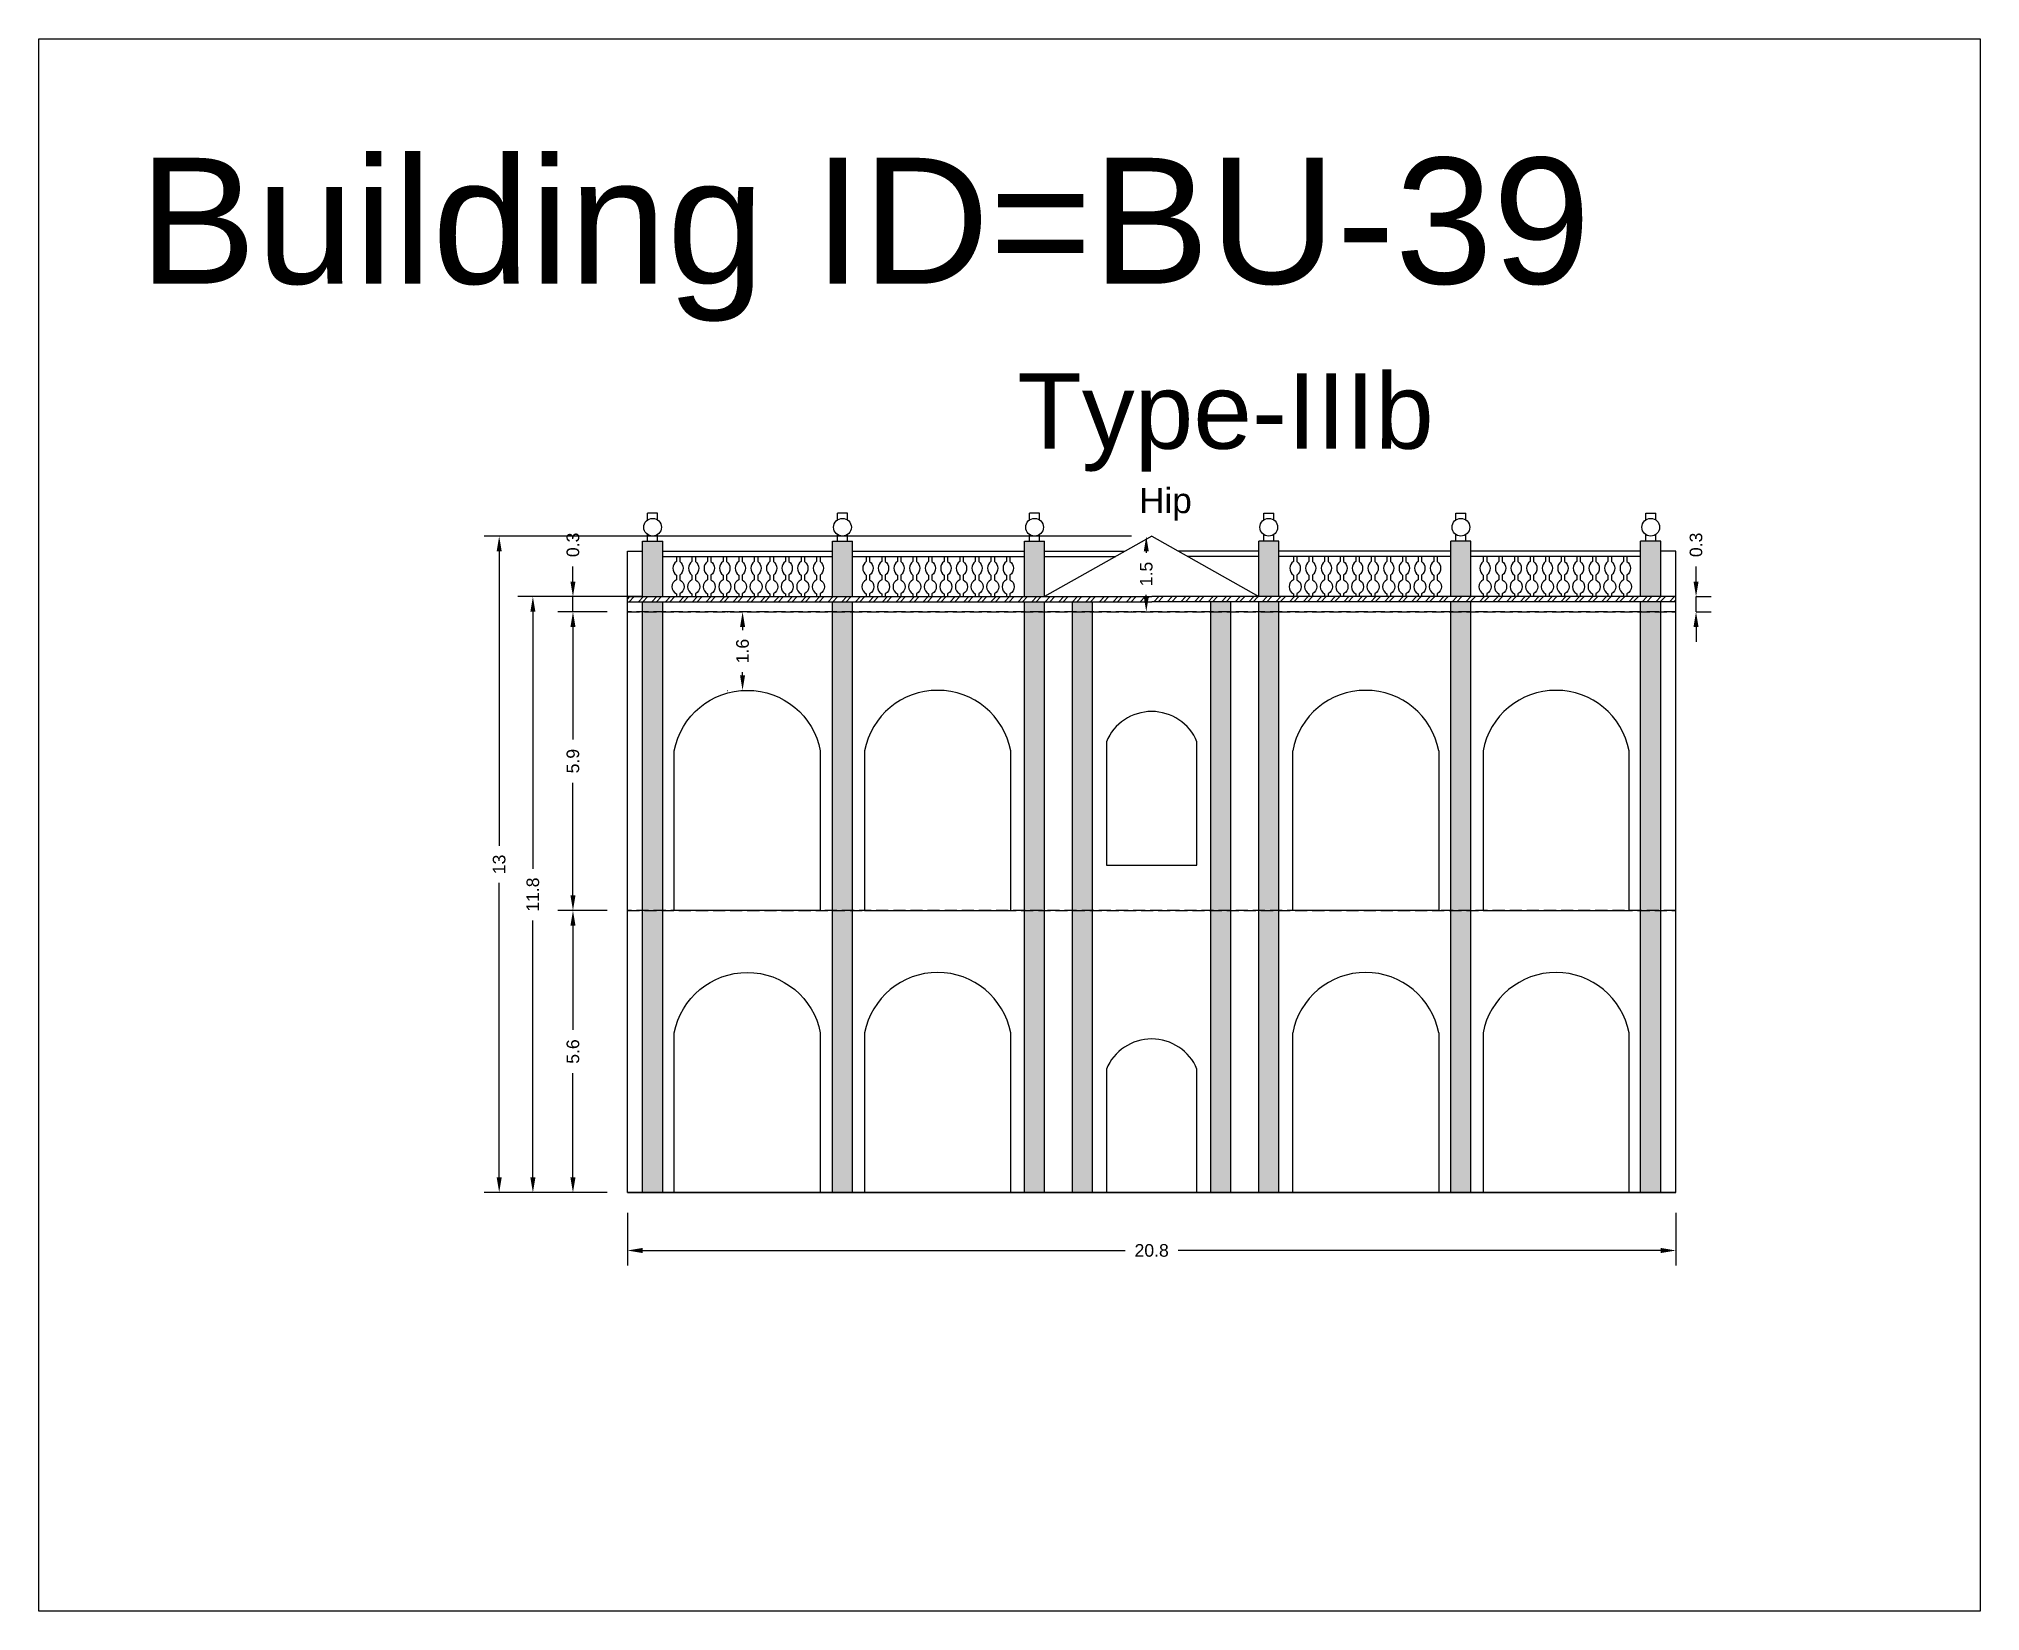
# Model space of a CAD drawing. Header units: metres. Extents: x 3416649 to 3417093, y -6712874 to -6712690.
# Drawn here: x 3416978.87 to 3417017.42, y -6712835.08 to -6712803.87 of the extents above; entities that cross this region are included whole.
import ezdxf

# ---------------------------------------------------------------- set-up
doc = ezdxf.new("R2010")
doc.units = ezdxf.units.M
doc.linetypes.add('ACAD_ISO02W100', pattern=[15, 12, -3])
doc.layers.add('Dotted', color=7, linetype='ACAD_ISO02W100', plot=False)
doc.styles.get("Standard").update_dxf_attribs({"font": 'arial.ttf'})
doc.dimstyles.new('ISO-25', dxfattribs={"dimtxt": 0.25, "dimasz": 0.3, "dimexe": 0.3, "dimexo": 0.4, "dimgap": 0.2, "dimtad": 0, "dimdec": 1, "dimdsep": 46, "dimtxsty": 'Standard', "dimcen": 2.5, "dimadec": 0, "dimazin": 0, "dimtfac": 1, "dimtdec": 1, "dimtmove": 0, "dimatfit": 3, "dimfxl": 1, "dimarcsym": 0})

msp = doc.modelspace()

# ---------------------------------------------------------------- texts
at = {"attachment_point": 1}
for s, width, heights, insert, char_height in [('Building ID=BU-39', 67.86454, [0.517], (3416980.859, -6712806.228), 2.5), ('Type-IIIb', 9.99112, [0.517], (3416998.303, -6712810.504), 1.5), ('Hip', 1.17554, [0], (3417000.718, -6712812.782), 0.5)]:
    msp.add_mtext_dynamic_manual_height_columns(s, width=width, gutter_width=12.5, heights=heights, dxfattribs=dict(at, insert=insert, char_height=char_height))

# ---------------------------------------------------------------- blocks, each defined once
blk = doc.blocks.new('*D333')
at = {"color": 0, "lineweight": -2, "transparency": 16777216}
for p, q in [((3416990.159, -6712821.17), (3416989.177, -6712821.17)), ((3416989.477, -6712821.47), (3416989.477, -6712823.542)), ((3416989.477, -6712826.47), (3416989.477, -6712824.397)), ((3416990.159, -6712826.77), (3416989.177, -6712826.77))]:
    blk.add_line(p, q, dxfattribs=at)
at = {"color": 0, "transparency": 16777216}
for points in [[(3416989.427, -6712821.47), (3416989.527, -6712821.47), (3416989.477, -6712821.17)], [(3416989.427, -6712826.47), (3416989.527, -6712826.47), (3416989.477, -6712826.77)]]:
    blk.add_solid(points, dxfattribs=at)
at = {"layer": 'Defpoints', "color": 0, "transparency": 16777216}
for p in [(3416989.477, -6712821.17), (3416990.559, -6712821.17), (3416990.559, -6712826.77)]:
    blk.add_point(p, dxfattribs=at)
at = {"color": 0, "transparency": 16777216, "insert": (3416989.477, -6712823.97), "char_height": 0.25, "attachment_point": 5, "rotation": 90}
blk.add_mtext('5.6', dxfattribs=at)
blk = doc.blocks.new('*D334')
at = {"color": 0, "lineweight": -2, "transparency": 16777216}
for p, q in [((3416990.159, -6712815.24), (3416989.177, -6712815.24)), ((3416989.477, -6712815.54), (3416989.477, -6712817.777)), ((3416989.477, -6712820.87), (3416989.477, -6712818.633)), ((3416990.159, -6712821.17), (3416989.177, -6712821.17))]:
    blk.add_line(p, q, dxfattribs=at)
at = {"color": 0, "transparency": 16777216}
for points in [[(3416989.427, -6712815.54), (3416989.527, -6712815.54), (3416989.477, -6712815.24)], [(3416989.427, -6712820.87), (3416989.527, -6712820.87), (3416989.477, -6712821.17)]]:
    blk.add_solid(points, dxfattribs=at)
at = {"layer": 'Defpoints', "color": 0, "transparency": 16777216}
for p in [(3416989.477, -6712815.24), (3416990.559, -6712815.24), (3416990.559, -6712821.17)]:
    blk.add_point(p, dxfattribs=at)
at = {"color": 0, "transparency": 16777216, "insert": (3416989.477, -6712818.205), "char_height": 0.25, "attachment_point": 5, "rotation": 90}
blk.add_mtext('5.9', dxfattribs=at)
blk = doc.blocks.new('*D335')
at = {"color": 0, "lineweight": -2, "transparency": 16777216}
for p, q in [((3416990.559, -6712827.17), (3416990.559, -6712828.219)), ((3417011.379, -6712827.17), (3417011.379, -6712828.219)), ((3416990.859, -6712827.919), (3417000.442, -6712827.919)), ((3417011.079, -6712827.919), (3417001.496, -6712827.919))]:
    blk.add_line(p, q, dxfattribs=at)
at = {"color": 0, "transparency": 16777216}
for points in [[(3416990.859, -6712827.869), (3416990.859, -6712827.969), (3416990.559, -6712827.919)], [(3417011.079, -6712827.869), (3417011.079, -6712827.969), (3417011.379, -6712827.919)]]:
    blk.add_solid(points, dxfattribs=at)
at = {"layer": 'Defpoints', "color": 0, "transparency": 16777216}
for p in [(3416990.559, -6712826.77), (3417011.379, -6712826.77), (3417011.379, -6712827.919)]:
    blk.add_point(p, dxfattribs=at)
at = {"color": 0, "transparency": 16777216, "insert": (3417000.969, -6712827.919), "char_height": 0.25, "attachment_point": 5}
blk.add_mtext('20.8', dxfattribs=at)
blk = doc.blocks.new('*D336')
at = {"color": 0, "lineweight": -2, "transparency": 16777216}
for p, q in [((3416989.477, -6712814.64), (3416989.477, -6712814.34)), ((3416990.859, -6712814.94), (3416989.177, -6712814.94)), ((3416989.477, -6712815.24), (3416989.477, -6712814.94)), ((3416990.159, -6712815.24), (3416989.177, -6712815.24)), ((3416989.477, -6712815.54), (3416989.477, -6712815.84))]:
    blk.add_line(p, q, dxfattribs=at)
at = {"color": 0, "transparency": 16777216}
for points in [[(3416989.427, -6712814.64), (3416989.527, -6712814.64), (3416989.477, -6712814.94)], [(3416989.427, -6712815.54), (3416989.527, -6712815.54), (3416989.477, -6712815.24)]]:
    blk.add_solid(points, dxfattribs=at)
at = {"layer": 'Defpoints', "color": 0, "transparency": 16777216}
for p in [(3416989.477, -6712814.94), (3416991.259, -6712814.94), (3416990.559, -6712815.24)]:
    blk.add_point(p, dxfattribs=at)
at = {"color": 0, "transparency": 16777216, "insert": (3416989.477, -6712813.912), "char_height": 0.25, "attachment_point": 5, "rotation": 90}
blk.add_mtext('0.3', dxfattribs=at)
blk = doc.blocks.new('*D337')
at = {"color": 0, "lineweight": -2, "transparency": 16777216}
for p, q in [((3417000.569, -6712813.74), (3416987.712, -6712813.74)), ((3416988.012, -6712814.04), (3416988.012, -6712819.888)), ((3416988.012, -6712826.47), (3416988.012, -6712820.622)), ((3416990.159, -6712826.77), (3416987.712, -6712826.77))]:
    blk.add_line(p, q, dxfattribs=at)
at = {"color": 0, "transparency": 16777216}
for points in [[(3416987.962, -6712814.04), (3416988.062, -6712814.04), (3416988.012, -6712813.74)], [(3416987.962, -6712826.47), (3416988.062, -6712826.47), (3416988.012, -6712826.77)]]:
    blk.add_solid(points, dxfattribs=at)
at = {"layer": 'Defpoints', "color": 0, "transparency": 16777216}
for p in [(3416988.012, -6712813.74), (3417000.969, -6712813.74), (3416990.559, -6712826.77)]:
    blk.add_point(p, dxfattribs=at)
at = {"color": 0, "transparency": 16777216, "insert": (3416988.012, -6712820.255), "char_height": 0.25, "attachment_point": 5, "rotation": 90}
blk.add_mtext('13', dxfattribs=at)
blk = doc.blocks.new('*D338')
at = {"color": 0, "lineweight": -2, "transparency": 16777216}
for p, q in [((3416992.539, -6712815.24), (3416992.545, -6712815.24)), ((3416992.845, -6712815.54), (3416992.845, -6712815.604)), ((3416992.845, -6712816.5), (3416992.845, -6712816.436)), ((3416992.539, -6712816.8), (3416992.545, -6712816.8))]:
    blk.add_line(p, q, dxfattribs=at)
at = {"color": 0, "transparency": 16777216}
for points in [[(3416992.795, -6712815.54), (3416992.895, -6712815.54), (3416992.845, -6712815.24)], [(3416992.795, -6712816.5), (3416992.895, -6712816.5), (3416992.845, -6712816.8)]]:
    blk.add_solid(points, dxfattribs=at)
at = {"layer": 'Defpoints', "color": 0, "transparency": 16777216}
for p in [(3416992.845, -6712815.24), (3416992.939, -6712815.24), (3416992.939, -6712816.8)]:
    blk.add_point(p, dxfattribs=at)
at = {"color": 0, "transparency": 16777216, "insert": (3416992.845, -6712816.02), "char_height": 0.25, "attachment_point": 5, "rotation": 90}
blk.add_mtext('1.6', dxfattribs=at)
blk = doc.blocks.new('*D339')
at = {"color": 0, "lineweight": -2, "transparency": 16777216}
for p, q in [((3417011.779, -6712814.64), (3417011.779, -6712814.34)), ((3417011.779, -6712814.94), (3417012.079, -6712814.94)), ((3417011.779, -6712815.24), (3417011.779, -6712814.94)), ((3417011.779, -6712815.24), (3417012.079, -6712815.24)), ((3417011.779, -6712815.54), (3417011.779, -6712815.84))]:
    blk.add_line(p, q, dxfattribs=at)
at = {"color": 0, "transparency": 16777216}
for points in [[(3417011.729, -6712814.64), (3417011.829, -6712814.64), (3417011.779, -6712814.94)], [(3417011.729, -6712815.54), (3417011.829, -6712815.54), (3417011.779, -6712815.24)]]:
    blk.add_solid(points, dxfattribs=at)
at = {"layer": 'Defpoints', "color": 0, "transparency": 16777216}
for p in [(3417011.379, -6712814.94), (3417011.779, -6712814.94), (3417011.379, -6712815.24)]:
    blk.add_point(p, dxfattribs=at)
at = {"color": 0, "transparency": 16777216, "insert": (3417011.779, -6712813.912), "char_height": 0.25, "attachment_point": 5, "rotation": 90}
blk.add_mtext('0.3', dxfattribs=at)
blk = doc.blocks.new('*D340')
at = {"color": 0, "lineweight": -2, "transparency": 16777216}
for p, q in [((3416990.459, -6712814.94), (3416988.381, -6712814.94)), ((3416988.681, -6712815.24), (3416988.681, -6712820.342)), ((3416988.681, -6712826.47), (3416988.681, -6712821.368)), ((3416990.159, -6712826.77), (3416988.381, -6712826.77))]:
    blk.add_line(p, q, dxfattribs=at)
at = {"color": 0, "transparency": 16777216}
for points in [[(3416988.631, -6712815.24), (3416988.731, -6712815.24), (3416988.681, -6712814.94)], [(3416988.631, -6712826.47), (3416988.731, -6712826.47), (3416988.681, -6712826.77)]]:
    blk.add_solid(points, dxfattribs=at)
at = {"layer": 'Defpoints', "color": 0, "transparency": 16777216}
for p in [(3416988.681, -6712814.94), (3416990.859, -6712814.94), (3416990.559, -6712826.77)]:
    blk.add_point(p, dxfattribs=at)
at = {"color": 0, "transparency": 16777216, "insert": (3416988.681, -6712820.855), "char_height": 0.25, "attachment_point": 5, "rotation": 90}
blk.add_mtext('11.8', dxfattribs=at)
blk = doc.blocks.new('*D341')
at = {"color": 0, "lineweight": -2, "transparency": 16777216}
for p, q in [((3417000.569, -6712813.74), (3417000.562, -6712813.74)), ((3417000.862, -6712814.04), (3417000.862, -6712814.073)), ((3417000.862, -6712814.94), (3417000.862, -6712814.907)), ((3417000.569, -6712815.24), (3417000.562, -6712815.24))]:
    blk.add_line(p, q, dxfattribs=at)
at = {"color": 0, "transparency": 16777216}
for points in [[(3417000.812, -6712814.04), (3417000.912, -6712814.04), (3417000.862, -6712813.74)], [(3417000.812, -6712814.94), (3417000.912, -6712814.94), (3417000.862, -6712815.24)]]:
    blk.add_solid(points, dxfattribs=at)
at = {"layer": 'Defpoints', "color": 0, "transparency": 16777216}
for p in [(3417000.862, -6712813.74), (3417000.969, -6712813.74), (3417000.969, -6712815.24)]:
    blk.add_point(p, dxfattribs=at)
at = {"color": 0, "transparency": 16777216, "insert": (3417000.862, -6712814.49), "char_height": 0.25, "attachment_point": 5, "rotation": 90}
blk.add_mtext('1.5', dxfattribs=at)

# ---------------------------------------------------------------- dimensions: what is measured, and where the dimension line sits
for base, p1, p2, picture, middle in [((3416988.012, -6712813.74), (3416990.559, -6712826.77), (3417000.969, -6712813.74), '*D337', (3416988.012, -6712820.255)), ((3416989.477, -6712814.94), (3416990.559, -6712815.24), (3416991.259, -6712814.94), '*D336', (3416989.477, -6712813.912)), ((3417011.779, -6712814.94), (3417011.379, -6712815.24), (3417011.379, -6712814.94), '*D339', (3417011.779, -6712813.912)), ((3416988.681, -6712814.94), (3416990.559, -6712826.77), (3416990.859, -6712814.94), '*D340', (3416988.681, -6712820.855)), ((3416989.477, -6712815.24), (3416990.559, -6712821.17), (3416990.559, -6712815.24), '*D334', (3416989.477, -6712818.205)), ((3416989.477, -6712821.17), (3416990.559, -6712826.77), (3416990.559, -6712821.17), '*D333', (3416989.477, -6712823.97))]:
    dim = msp.add_linear_dim(base=base, p1=p1, p2=p2, angle=90, dimstyle='ISO-25')
    dim.commit()
    dim.dimension.update_dxf_attribs({"geometry": picture, "text_midpoint": middle})
for base, p1, p2, picture, middle in [((3417000.862, -6712813.74), (3417000.969, -6712815.24), (3417000.969, -6712813.74), '*D341', (3417000.862, -6712814.49)), ((3416992.845, -6712815.24), (3416992.939, -6712816.8), (3416992.939, -6712815.24), '*D338', (3416992.845, -6712816.02))]:
    dim = msp.add_linear_dim(base=base, p1=p1, p2=p2, angle=90, dimstyle='ISO-25')
    dim.commit()
    dim.dimension.update_dxf_attribs({"geometry": picture, "text_midpoint": middle, "dimtype": 160})
dim = msp.add_linear_dim(base=(3417011.379, -6712827.919), p1=(3416990.559, -6712826.77), p2=(3417011.379, -6712826.77), dimstyle='ISO-25')
dim.commit()
dim.dimension.update_dxf_attribs({"geometry": '*D335', "text_midpoint": (3417000.969, -6712827.919)})

# ---------------------------------------------------------------- hatches: boundary and pattern name
h = msp.add_hatch(color=256)
h.dxf.hatch_style = 1
h.paths.add_polyline_path([(3416991.259, -6712813.84), (3416990.859, -6712813.84), (3416990.859, -6712814.94), (3416991.259, -6712814.94)])
h.paths.add_polyline_path([(3416991.259, -6712815.24), (3416990.859, -6712815.24), (3416990.859, -6712821.17), (3416991.259, -6712821.17)])
h.paths.add_polyline_path([(3416991.259, -6712815.04), (3416990.859, -6712815.04), (3416990.859, -6712815.24), (3416991.259, -6712815.24)])
h.paths.add_polyline_path([(3416991.259, -6712821.17), (3416990.859, -6712821.17), (3416990.859, -6712826.77), (3416991.259, -6712826.77)])
h = msp.add_hatch(color=256)
h.dxf.hatch_style = 1
h.paths.add_polyline_path([(3416995.029, -6712813.84), (3416994.629, -6712813.84), (3416994.629, -6712814.94), (3416995.029, -6712814.94)])
h.paths.add_polyline_path([(3416995.029, -6712815.24), (3416994.629, -6712815.24), (3416994.629, -6712821.17), (3416995.029, -6712821.17)])
h.paths.add_polyline_path([(3416995.029, -6712815.04), (3416994.629, -6712815.04), (3416994.629, -6712815.24), (3416995.029, -6712815.24)])
h.paths.add_polyline_path([(3416995.029, -6712821.17), (3416994.629, -6712821.17), (3416994.629, -6712826.77), (3416995.029, -6712826.77)])
h = msp.add_hatch(color=256)
h.dxf.hatch_style = 1
h.paths.add_polyline_path([(3416998.844, -6712813.84), (3416998.444, -6712813.84), (3416998.444, -6712814.94), (3416998.844, -6712814.94)])
h.paths.add_polyline_path([(3416998.844, -6712815.24), (3416998.444, -6712815.24), (3416998.444, -6712821.17), (3416998.844, -6712821.17)])
h.paths.add_polyline_path([(3416998.844, -6712815.04), (3416998.444, -6712815.04), (3416998.444, -6712815.24), (3416998.844, -6712815.24)])
h.paths.add_polyline_path([(3416998.844, -6712821.17), (3416998.444, -6712821.17), (3416998.444, -6712826.77), (3416998.844, -6712826.77)])
h = msp.add_hatch(color=256)
h.dxf.hatch_style = 1
h.paths.add_polyline_path([(3417003.094, -6712813.84), (3417003.494, -6712813.84), (3417003.494, -6712814.94), (3417003.094, -6712814.94)])
h.paths.add_polyline_path([(3417003.094, -6712815.24), (3417003.494, -6712815.24), (3417003.494, -6712821.17), (3417003.094, -6712821.17)])
h.paths.add_polyline_path([(3417003.094, -6712815.04), (3417003.494, -6712815.04), (3417003.494, -6712815.24), (3417003.094, -6712815.24)])
h.paths.add_polyline_path([(3417003.094, -6712821.17), (3417003.494, -6712821.17), (3417003.494, -6712826.77), (3417003.094, -6712826.77)])
h = msp.add_hatch(color=256)
h.dxf.hatch_style = 1
h.paths.add_polyline_path([(3417006.909, -6712813.84), (3417007.309, -6712813.84), (3417007.309, -6712814.94), (3417006.909, -6712814.94)])
h.paths.add_polyline_path([(3417006.909, -6712815.24), (3417007.309, -6712815.24), (3417007.309, -6712821.17), (3417006.909, -6712821.17)])
h.paths.add_polyline_path([(3417006.909, -6712815.04), (3417007.309, -6712815.04), (3417007.309, -6712815.24), (3417006.909, -6712815.24)])
h.paths.add_polyline_path([(3417006.909, -6712821.17), (3417007.309, -6712821.17), (3417007.309, -6712826.77), (3417006.909, -6712826.77)])
h = msp.add_hatch(color=256)
h.dxf.hatch_style = 1
h.paths.add_polyline_path([(3417010.679, -6712813.84), (3417011.079, -6712813.84), (3417011.079, -6712814.94), (3417010.679, -6712814.94)])
h.paths.add_polyline_path([(3417010.679, -6712815.24), (3417011.079, -6712815.24), (3417011.079, -6712821.17), (3417010.679, -6712821.17)])
h.paths.add_polyline_path([(3417010.679, -6712815.04), (3417011.079, -6712815.04), (3417011.079, -6712815.24), (3417010.679, -6712815.24)])
h.paths.add_polyline_path([(3417010.679, -6712821.17), (3417011.079, -6712821.17), (3417011.079, -6712826.77), (3417010.679, -6712826.77)])
h = msp.add_hatch()
h.set_pattern_fill('ANSI32', color=256, scale=0.02)
h.set_pattern_definition([(45, (-25.85998, 2.5682), (-0.134703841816, 0.134703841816), []), (45, (-25.77018, 2.5682), (-0.134703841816, 0.134703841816), [])])
h.paths.add_polyline_path([(3417011.379, -6712815.04), (3417011.379, -6712814.94), (3417000.969, -6712814.94), (3416990.559, -6712814.94), (3416990.559, -6712815.04), (3417000.969, -6712815.04)])
h = msp.add_hatch(color=256)
h.dxf.hatch_style = 1
h.paths.add_polyline_path([(3416999.794, -6712815.24), (3416999.394, -6712815.24), (3416999.394, -6712821.17), (3416999.794, -6712821.17)])
h.paths.add_polyline_path([(3416999.794, -6712821.17), (3416999.394, -6712821.17), (3416999.394, -6712826.77), (3416999.794, -6712826.77)])
h.paths.add_polyline_path([(3416999.794, -6712815.04), (3416999.394, -6712815.04), (3416999.394, -6712815.24), (3416999.794, -6712815.24)])
h = msp.add_hatch(color=256)
h.dxf.hatch_style = 1
h.paths.add_polyline_path([(3417002.144, -6712815.24), (3417002.544, -6712815.24), (3417002.544, -6712821.17), (3417002.144, -6712821.17)])
h.paths.add_polyline_path([(3417002.144, -6712821.17), (3417002.544, -6712821.17), (3417002.544, -6712826.77), (3417002.144, -6712826.77)])
h.paths.add_polyline_path([(3417002.144, -6712815.04), (3417002.544, -6712815.04), (3417002.544, -6712815.24), (3417002.144, -6712815.24)])

# ---------------------------------------------------------------- linework, layer by layer
for points in [[(3416978.87, -6712803.867), (3417017.421, -6712803.867), (3417017.421, -6712835.078), (3416978.87, -6712835.078)], [(3417011.379, -6712826.77), (3416990.559, -6712826.77)]]:
    msp.add_lwpolyline(points, close=True)
for points in [[(3416990.959, -6712813.417), (3416990.959, -6712813.284)], [(3416991.159, -6712813.284), (3416990.959, -6712813.284)], [(3416991.159, -6712813.417), (3416991.159, -6712813.284)], [(3416994.729, -6712813.417), (3416994.729, -6712813.284)], [(3416994.929, -6712813.284), (3416994.729, -6712813.284)], [(3416994.929, -6712813.417), (3416994.929, -6712813.284)], [(3416998.544, -6712813.417), (3416998.544, -6712813.284)], [(3416998.744, -6712813.284), (3416998.544, -6712813.284)], [(3416998.744, -6712813.417), (3416998.744, -6712813.284)], [(3417003.194, -6712813.417), (3417003.194, -6712813.284)], [(3417003.194, -6712813.284), (3417003.394, -6712813.284)], [(3417003.394, -6712813.417), (3417003.394, -6712813.284)], [(3417007.009, -6712813.417), (3417007.009, -6712813.284)], [(3417007.009, -6712813.284), (3417007.209, -6712813.284)], [(3417007.209, -6712813.417), (3417007.209, -6712813.284)], [(3417010.779, -6712813.417), (3417010.779, -6712813.284)], [(3417010.779, -6712813.284), (3417010.979, -6712813.284)], [(3417010.979, -6712813.417), (3417010.979, -6712813.284)], [(3416990.859, -6712814.94), (3416990.859, -6712813.84)], [(3416990.859, -6712813.84), (3416991.259, -6712813.84)], [(3416990.959, -6712813.84), (3416990.959, -6712813.706)], [(3416991.159, -6712813.84), (3416991.159, -6712813.706)], [(3416991.259, -6712814.94), (3416991.259, -6712813.84)], [(3416994.629, -6712814.94), (3416994.629, -6712813.84)], [(3416994.629, -6712813.84), (3416995.029, -6712813.84)], [(3416994.729, -6712813.84), (3416994.729, -6712813.706)], [(3416994.929, -6712813.84), (3416994.929, -6712813.706)], [(3416995.029, -6712814.94), (3416995.029, -6712813.84)], [(3416998.444, -6712814.94), (3416998.444, -6712813.84)], [(3416998.444, -6712813.84), (3416998.844, -6712813.84)], [(3416998.544, -6712813.84), (3416998.544, -6712813.706)], [(3416998.744, -6712813.84), (3416998.744, -6712813.706)], [(3417000.969, -6712813.74), (3416998.844, -6712814.94)], [(3416998.844, -6712814.94), (3416998.844, -6712813.84)], [(3417000.969, -6712813.74), (3417003.094, -6712814.94)], [(3417003.494, -6712813.84), (3417003.094, -6712813.84)], [(3417003.094, -6712814.94), (3417003.094, -6712813.84)], [(3417003.194, -6712813.84), (3417003.194, -6712813.706)], [(3417003.394, -6712813.84), (3417003.394, -6712813.706)], [(3417003.494, -6712814.94), (3417003.494, -6712813.84)], [(3417007.309, -6712813.84), (3417006.909, -6712813.84)], [(3417006.909, -6712814.94), (3417006.909, -6712813.84)], [(3417007.009, -6712813.84), (3417007.009, -6712813.706)], [(3417007.209, -6712813.84), (3417007.209, -6712813.706)], [(3417007.309, -6712814.94), (3417007.309, -6712813.84)], [(3417010.679, -6712814.94), (3417010.679, -6712813.84)], [(3417011.079, -6712813.84), (3417010.679, -6712813.84)], [(3417010.779, -6712813.84), (3417010.779, -6712813.706)], [(3417010.979, -6712813.84), (3417010.979, -6712813.706)], [(3417011.079, -6712814.94), (3417011.079, -6712813.84)], [(3416990.559, -6712826.77), (3416990.559, -6712814.04)], [(3416990.559, -6712814.04), (3416990.859, -6712814.04)], [(3416991.259, -6712814.04), (3416994.629, -6712814.04)], [(3416991.259, -6712814.14), (3416994.629, -6712814.14)], [(3416995.029, -6712814.04), (3416998.444, -6712814.04)], [(3416995.029, -6712814.14), (3416998.444, -6712814.14)], [(3416998.844, -6712814.04), (3417000.437, -6712814.04)], [(3416998.844, -6712814.14), (3417000.26, -6712814.14)], [(3417003.094, -6712814.04), (3417001.5, -6712814.04)], [(3417003.094, -6712814.14), (3417001.677, -6712814.14)], [(3417006.909, -6712814.04), (3417003.494, -6712814.04)], [(3417006.909, -6712814.14), (3417003.494, -6712814.14)], [(3417010.679, -6712814.04), (3417007.309, -6712814.04)], [(3417010.679, -6712814.14), (3417007.309, -6712814.14)], [(3417011.379, -6712814.04), (3417011.079, -6712814.04)], [(3417011.379, -6712826.77), (3417011.379, -6712814.04)], [(3417011.379, -6712826.77), (3417011.379, -6712814.04)], [(3416990.559, -6712814.94), (3417000.969, -6712814.94)], [(3416990.559, -6712815.04), (3417000.969, -6712815.04)], [(3416990.859, -6712826.77), (3416990.859, -6712815.04)], [(3416991.259, -6712826.77), (3416991.259, -6712815.04)], [(3416991.53, -6712814.883), (3416991.53, -6712814.94)], [(3416991.598, -6712814.883), (3416991.598, -6712814.94)], [(3416991.839, -6712814.883), (3416991.839, -6712814.94)], [(3416991.908, -6712814.883), (3416991.908, -6712814.94)], [(3416992.149, -6712814.883), (3416992.149, -6712814.94)], [(3416992.217, -6712814.883), (3416992.217, -6712814.94)], [(3416992.458, -6712814.883), (3416992.458, -6712814.94)], [(3416992.527, -6712814.883), (3416992.527, -6712814.94)], [(3416992.768, -6712814.883), (3416992.768, -6712814.94)], [(3416992.836, -6712814.883), (3416992.836, -6712814.94)], [(3416993.077, -6712814.883), (3416993.077, -6712814.94)], [(3416993.146, -6712814.883), (3416993.146, -6712814.94)], [(3416993.387, -6712814.883), (3416993.387, -6712814.94)], [(3416993.456, -6712814.883), (3416993.456, -6712814.94)], [(3416993.696, -6712814.883), (3416993.696, -6712814.94)], [(3416993.765, -6712814.883), (3416993.765, -6712814.94)], [(3416994.006, -6712814.883), (3416994.006, -6712814.94)], [(3416994.075, -6712814.883), (3416994.075, -6712814.94)], [(3416994.315, -6712814.883), (3416994.315, -6712814.94)], [(3416994.384, -6712814.883), (3416994.384, -6712814.94)], [(3416994.629, -6712826.77), (3416994.629, -6712815.04)], [(3416995.029, -6712826.77), (3416995.029, -6712815.04)], [(3416995.3, -6712814.883), (3416995.3, -6712814.94)], [(3416995.368, -6712814.883), (3416995.368, -6712814.94)], [(3416995.609, -6712814.883), (3416995.609, -6712814.94)], [(3416995.678, -6712814.883), (3416995.678, -6712814.94)], [(3416995.919, -6712814.883), (3416995.919, -6712814.94)], [(3416995.987, -6712814.883), (3416995.987, -6712814.94)], [(3416996.228, -6712814.883), (3416996.228, -6712814.94)], [(3416996.297, -6712814.883), (3416996.297, -6712814.94)], [(3416996.538, -6712814.883), (3416996.538, -6712814.94)], [(3416996.606, -6712814.883), (3416996.606, -6712814.94)], [(3416996.847, -6712814.883), (3416996.847, -6712814.94)], [(3416996.916, -6712814.883), (3416996.916, -6712814.94)], [(3416997.157, -6712814.883), (3416997.157, -6712814.94)], [(3416997.226, -6712814.883), (3416997.226, -6712814.94)], [(3416997.466, -6712814.883), (3416997.466, -6712814.94)], [(3416997.535, -6712814.883), (3416997.535, -6712814.94)], [(3416997.776, -6712814.883), (3416997.776, -6712814.94)], [(3416997.845, -6712814.883), (3416997.845, -6712814.94)], [(3416998.085, -6712814.883), (3416998.085, -6712814.94)], [(3416998.154, -6712814.883), (3416998.154, -6712814.94)], [(3416998.444, -6712826.77), (3416998.444, -6712815.04)], [(3416998.844, -6712826.77), (3416998.844, -6712815.04)], [(3416999.394, -6712826.77), (3416999.394, -6712815.04)], [(3416999.794, -6712826.77), (3416999.794, -6712815.04)], [(3417011.379, -6712814.94), (3417000.969, -6712814.94)], [(3417011.379, -6712815.04), (3417000.969, -6712815.04)], [(3417002.144, -6712826.77), (3417002.144, -6712815.04)], [(3417002.544, -6712826.77), (3417002.544, -6712815.04)], [(3417003.094, -6712826.77), (3417003.094, -6712815.04)], [(3417003.494, -6712826.77), (3417003.494, -6712815.04)], [(3417003.783, -6712814.883), (3417003.783, -6712814.94)], [(3417003.852, -6712814.883), (3417003.852, -6712814.94)], [(3417004.093, -6712814.883), (3417004.093, -6712814.94)], [(3417004.162, -6712814.883), (3417004.162, -6712814.94)], [(3417004.402, -6712814.883), (3417004.402, -6712814.94)], [(3417004.471, -6712814.883), (3417004.471, -6712814.94)], [(3417004.712, -6712814.883), (3417004.712, -6712814.94)], [(3417004.781, -6712814.883), (3417004.781, -6712814.94)], [(3417005.021, -6712814.883), (3417005.021, -6712814.94)], [(3417005.09, -6712814.883), (3417005.09, -6712814.94)], [(3417005.331, -6712814.883), (3417005.331, -6712814.94)], [(3417005.4, -6712814.883), (3417005.4, -6712814.94)], [(3417005.64, -6712814.883), (3417005.64, -6712814.94)], [(3417005.709, -6712814.883), (3417005.709, -6712814.94)], [(3417005.95, -6712814.883), (3417005.95, -6712814.94)], [(3417006.019, -6712814.883), (3417006.019, -6712814.94)], [(3417006.259, -6712814.883), (3417006.259, -6712814.94)], [(3417006.328, -6712814.883), (3417006.328, -6712814.94)], [(3417006.569, -6712814.883), (3417006.569, -6712814.94)], [(3417006.638, -6712814.883), (3417006.638, -6712814.94)], [(3417006.909, -6712826.77), (3417006.909, -6712815.04)], [(3417007.309, -6712826.77), (3417007.309, -6712815.04)], [(3417007.553, -6712814.883), (3417007.553, -6712814.94)], [(3417007.622, -6712814.883), (3417007.622, -6712814.94)], [(3417007.863, -6712814.883), (3417007.863, -6712814.94)], [(3417007.932, -6712814.883), (3417007.932, -6712814.94)], [(3417008.172, -6712814.883), (3417008.172, -6712814.94)], [(3417008.241, -6712814.883), (3417008.241, -6712814.94)], [(3417008.482, -6712814.883), (3417008.482, -6712814.94)], [(3417008.551, -6712814.883), (3417008.551, -6712814.94)], [(3417008.791, -6712814.883), (3417008.791, -6712814.94)], [(3417008.86, -6712814.883), (3417008.86, -6712814.94)], [(3417009.101, -6712814.883), (3417009.101, -6712814.94)], [(3417009.17, -6712814.883), (3417009.17, -6712814.94)], [(3417009.41, -6712814.883), (3417009.41, -6712814.94)], [(3417009.479, -6712814.883), (3417009.479, -6712814.94)], [(3417009.72, -6712814.883), (3417009.72, -6712814.94)], [(3417009.789, -6712814.883), (3417009.789, -6712814.94)], [(3417010.029, -6712814.883), (3417010.029, -6712814.94)], [(3417010.098, -6712814.883), (3417010.098, -6712814.94)], [(3417010.339, -6712814.883), (3417010.339, -6712814.94)], [(3417010.408, -6712814.883), (3417010.408, -6712814.94)], [(3417010.679, -6712826.77), (3417010.679, -6712815.04)], [(3417011.079, -6712826.77), (3417011.079, -6712815.04)], [(3416995.269, -6712818), (3416995.269, -6712821.17), (3416998.169, -6712821.17), (3416998.169, -6712818)], [(3417006.669, -6712818), (3417006.669, -6712821.17), (3417003.769, -6712821.17), (3417003.769, -6712818)], [(3416995.269, -6712823.6), (3416995.269, -6712826.77), (3416998.169, -6712826.77), (3416998.169, -6712823.6)], [(3417006.669, -6712823.6), (3417006.669, -6712826.77), (3417003.769, -6712826.77), (3417003.769, -6712823.6)]]:
    msp.add_lwpolyline(points)
for points in [[(3416991.53, -6712814.14), (3416991.53, -6712814.242, 0.504557), (3416991.53, -6712814.512), (3416991.53, -6712814.605, 0.621453), (3416991.53, -6712814.883)], [(3416991.598, -6712814.14), (3416991.598, -6712814.242, -0.504557), (3416991.598, -6712814.512), (3416991.598, -6712814.605, -0.621453), (3416991.598, -6712814.883)], [(3416991.839, -6712814.14), (3416991.839, -6712814.242, 0.504557), (3416991.839, -6712814.512), (3416991.839, -6712814.605, 0.621453), (3416991.839, -6712814.883)], [(3416991.908, -6712814.14), (3416991.908, -6712814.242, -0.504557), (3416991.908, -6712814.512), (3416991.908, -6712814.605, -0.621453), (3416991.908, -6712814.883)], [(3416992.149, -6712814.14), (3416992.149, -6712814.242, 0.504557), (3416992.149, -6712814.512), (3416992.149, -6712814.605, 0.621453), (3416992.149, -6712814.883)], [(3416992.217, -6712814.14), (3416992.217, -6712814.242, -0.504557), (3416992.217, -6712814.512), (3416992.217, -6712814.605, -0.621453), (3416992.217, -6712814.883)], [(3416992.458, -6712814.14), (3416992.458, -6712814.242, 0.504557), (3416992.458, -6712814.512), (3416992.458, -6712814.605, 0.621453), (3416992.458, -6712814.883)], [(3416992.527, -6712814.14), (3416992.527, -6712814.242, -0.504557), (3416992.527, -6712814.512), (3416992.527, -6712814.605, -0.621453), (3416992.527, -6712814.883)], [(3416992.768, -6712814.14), (3416992.768, -6712814.242, 0.504557), (3416992.768, -6712814.512), (3416992.768, -6712814.605, 0.621453), (3416992.768, -6712814.883)], [(3416992.836, -6712814.14), (3416992.836, -6712814.242, -0.504557), (3416992.836, -6712814.512), (3416992.836, -6712814.605, -0.621453), (3416992.836, -6712814.883)], [(3416993.077, -6712814.14), (3416993.077, -6712814.242, 0.504557), (3416993.077, -6712814.512), (3416993.077, -6712814.605, 0.621453), (3416993.077, -6712814.883)], [(3416993.146, -6712814.14), (3416993.146, -6712814.242, -0.504557), (3416993.146, -6712814.512), (3416993.146, -6712814.605, -0.621453), (3416993.146, -6712814.883)], [(3416993.387, -6712814.14), (3416993.387, -6712814.242, 0.504557), (3416993.387, -6712814.512), (3416993.387, -6712814.605, 0.621453), (3416993.387, -6712814.883)], [(3416993.456, -6712814.14), (3416993.456, -6712814.242, -0.504557), (3416993.456, -6712814.512), (3416993.456, -6712814.605, -0.621453), (3416993.456, -6712814.883)], [(3416993.696, -6712814.14), (3416993.696, -6712814.242, 0.504557), (3416993.696, -6712814.512), (3416993.696, -6712814.605, 0.621453), (3416993.696, -6712814.883)], [(3416993.765, -6712814.14), (3416993.765, -6712814.242, -0.504557), (3416993.765, -6712814.512), (3416993.765, -6712814.605, -0.621453), (3416993.765, -6712814.883)], [(3416994.006, -6712814.14), (3416994.006, -6712814.242, 0.504557), (3416994.006, -6712814.512), (3416994.006, -6712814.605, 0.621453), (3416994.006, -6712814.883)], [(3416994.075, -6712814.14), (3416994.075, -6712814.242, -0.504557), (3416994.075, -6712814.512), (3416994.075, -6712814.605, -0.621453), (3416994.075, -6712814.883)], [(3416994.315, -6712814.14), (3416994.315, -6712814.242, 0.504557), (3416994.315, -6712814.512), (3416994.315, -6712814.605, 0.621453), (3416994.315, -6712814.883)], [(3416994.384, -6712814.14), (3416994.384, -6712814.242, -0.504557), (3416994.384, -6712814.512), (3416994.384, -6712814.605, -0.621453), (3416994.384, -6712814.883)], [(3416995.3, -6712814.14), (3416995.3, -6712814.242, 0.504557), (3416995.3, -6712814.512), (3416995.3, -6712814.605, 0.621453), (3416995.3, -6712814.883)], [(3416995.368, -6712814.14), (3416995.368, -6712814.242, -0.504557), (3416995.368, -6712814.512), (3416995.368, -6712814.605, -0.621453), (3416995.368, -6712814.883)], [(3416995.609, -6712814.14), (3416995.609, -6712814.242, 0.504557), (3416995.609, -6712814.512), (3416995.609, -6712814.605, 0.621453), (3416995.609, -6712814.883)], [(3416995.678, -6712814.14), (3416995.678, -6712814.242, -0.504557), (3416995.678, -6712814.512), (3416995.678, -6712814.605, -0.621453), (3416995.678, -6712814.883)], [(3416995.919, -6712814.14), (3416995.919, -6712814.242, 0.504557), (3416995.919, -6712814.512), (3416995.919, -6712814.605, 0.621453), (3416995.919, -6712814.883)], [(3416995.987, -6712814.14), (3416995.987, -6712814.242, -0.504557), (3416995.987, -6712814.512), (3416995.987, -6712814.605, -0.621453), (3416995.987, -6712814.883)], [(3416996.228, -6712814.14), (3416996.228, -6712814.242, 0.504557), (3416996.228, -6712814.512), (3416996.228, -6712814.605, 0.621453), (3416996.228, -6712814.883)], [(3416996.297, -6712814.14), (3416996.297, -6712814.242, -0.504557), (3416996.297, -6712814.512), (3416996.297, -6712814.605, -0.621453), (3416996.297, -6712814.883)], [(3416996.538, -6712814.14), (3416996.538, -6712814.242, 0.504557), (3416996.538, -6712814.512), (3416996.538, -6712814.605, 0.621453), (3416996.538, -6712814.883)], [(3416996.606, -6712814.14), (3416996.606, -6712814.242, -0.504557), (3416996.606, -6712814.512), (3416996.606, -6712814.605, -0.621453), (3416996.606, -6712814.883)], [(3416996.847, -6712814.14), (3416996.847, -6712814.242, 0.504557), (3416996.847, -6712814.512), (3416996.847, -6712814.605, 0.621453), (3416996.847, -6712814.883)], [(3416996.916, -6712814.14), (3416996.916, -6712814.242, -0.504557), (3416996.916, -6712814.512), (3416996.916, -6712814.605, -0.621453), (3416996.916, -6712814.883)], [(3416997.157, -6712814.14), (3416997.157, -6712814.242, 0.504557), (3416997.157, -6712814.512), (3416997.157, -6712814.605, 0.621453), (3416997.157, -6712814.883)], [(3416997.226, -6712814.14), (3416997.226, -6712814.242, -0.504557), (3416997.226, -6712814.512), (3416997.226, -6712814.605, -0.621453), (3416997.226, -6712814.883)], [(3416997.466, -6712814.14), (3416997.466, -6712814.242, 0.504557), (3416997.466, -6712814.512), (3416997.466, -6712814.605, 0.621453), (3416997.466, -6712814.883)], [(3416997.535, -6712814.14), (3416997.535, -6712814.242, -0.504557), (3416997.535, -6712814.512), (3416997.535, -6712814.605, -0.621453), (3416997.535, -6712814.883)], [(3416997.776, -6712814.14), (3416997.776, -6712814.242, 0.504557), (3416997.776, -6712814.512), (3416997.776, -6712814.605, 0.621453), (3416997.776, -6712814.883)], [(3416997.845, -6712814.14), (3416997.845, -6712814.242, -0.504557), (3416997.845, -6712814.512), (3416997.845, -6712814.605, -0.621453), (3416997.845, -6712814.883)], [(3416998.085, -6712814.14), (3416998.085, -6712814.242, 0.504557), (3416998.085, -6712814.512), (3416998.085, -6712814.605, 0.621453), (3416998.085, -6712814.883)], [(3416998.154, -6712814.14), (3416998.154, -6712814.242, -0.504557), (3416998.154, -6712814.512), (3416998.154, -6712814.605, -0.621453), (3416998.154, -6712814.883)], [(3417003.783, -6712814.14), (3417003.783, -6712814.242, 0.504557), (3417003.783, -6712814.512), (3417003.783, -6712814.605, 0.621453), (3417003.783, -6712814.883)], [(3417003.852, -6712814.14), (3417003.852, -6712814.242, -0.504557), (3417003.852, -6712814.512), (3417003.852, -6712814.605, -0.621453), (3417003.852, -6712814.883)], [(3417004.093, -6712814.14), (3417004.093, -6712814.242, 0.504557), (3417004.093, -6712814.512), (3417004.093, -6712814.605, 0.621453), (3417004.093, -6712814.883)], [(3417004.162, -6712814.14), (3417004.162, -6712814.242, -0.504557), (3417004.162, -6712814.512), (3417004.162, -6712814.605, -0.621453), (3417004.162, -6712814.883)], [(3417004.402, -6712814.14), (3417004.402, -6712814.242, 0.504557), (3417004.402, -6712814.512), (3417004.402, -6712814.605, 0.621453), (3417004.402, -6712814.883)], [(3417004.471, -6712814.14), (3417004.471, -6712814.242, -0.504557), (3417004.471, -6712814.512), (3417004.471, -6712814.605, -0.621453), (3417004.471, -6712814.883)], [(3417004.712, -6712814.14), (3417004.712, -6712814.242, 0.504557), (3417004.712, -6712814.512), (3417004.712, -6712814.605, 0.621453), (3417004.712, -6712814.883)], [(3417004.781, -6712814.14), (3417004.781, -6712814.242, -0.504557), (3417004.781, -6712814.512), (3417004.781, -6712814.605, -0.621453), (3417004.781, -6712814.883)], [(3417005.021, -6712814.14), (3417005.021, -6712814.242, 0.504557), (3417005.021, -6712814.512), (3417005.021, -6712814.605, 0.621453), (3417005.021, -6712814.883)], [(3417005.09, -6712814.14), (3417005.09, -6712814.242, -0.504557), (3417005.09, -6712814.512), (3417005.09, -6712814.605, -0.621453), (3417005.09, -6712814.883)], [(3417005.331, -6712814.14), (3417005.331, -6712814.242, 0.504557), (3417005.331, -6712814.512), (3417005.331, -6712814.605, 0.621453), (3417005.331, -6712814.883)], [(3417005.4, -6712814.14), (3417005.4, -6712814.242, -0.504557), (3417005.4, -6712814.512), (3417005.4, -6712814.605, -0.621453), (3417005.4, -6712814.883)], [(3417005.64, -6712814.14), (3417005.64, -6712814.242, 0.504557), (3417005.64, -6712814.512), (3417005.64, -6712814.605, 0.621453), (3417005.64, -6712814.883)], [(3417005.709, -6712814.14), (3417005.709, -6712814.242, -0.504557), (3417005.709, -6712814.512), (3417005.709, -6712814.605, -0.621453), (3417005.709, -6712814.883)], [(3417005.95, -6712814.14), (3417005.95, -6712814.242, 0.504557), (3417005.95, -6712814.512), (3417005.95, -6712814.605, 0.621453), (3417005.95, -6712814.883)], [(3417006.019, -6712814.14), (3417006.019, -6712814.242, -0.504557), (3417006.019, -6712814.512), (3417006.019, -6712814.605, -0.621453), (3417006.019, -6712814.883)], [(3417006.259, -6712814.14), (3417006.259, -6712814.242, 0.504557), (3417006.259, -6712814.512), (3417006.259, -6712814.605, 0.621453), (3417006.259, -6712814.883)], [(3417006.328, -6712814.14), (3417006.328, -6712814.242, -0.504557), (3417006.328, -6712814.512), (3417006.328, -6712814.605, -0.621453), (3417006.328, -6712814.883)], [(3417006.569, -6712814.14), (3417006.569, -6712814.242, 0.504557), (3417006.569, -6712814.512), (3417006.569, -6712814.605, 0.621453), (3417006.569, -6712814.883)], [(3417006.638, -6712814.14), (3417006.638, -6712814.242, -0.504557), (3417006.638, -6712814.512), (3417006.638, -6712814.605, -0.621453), (3417006.638, -6712814.883)], [(3417007.553, -6712814.14), (3417007.553, -6712814.242, 0.504557), (3417007.553, -6712814.512), (3417007.553, -6712814.605, 0.621453), (3417007.553, -6712814.883)], [(3417007.622, -6712814.14), (3417007.622, -6712814.242, -0.504557), (3417007.622, -6712814.512), (3417007.622, -6712814.605, -0.621453), (3417007.622, -6712814.883)], [(3417007.863, -6712814.14), (3417007.863, -6712814.242, 0.504557), (3417007.863, -6712814.512), (3417007.863, -6712814.605, 0.621453), (3417007.863, -6712814.883)], [(3417007.932, -6712814.14), (3417007.932, -6712814.242, -0.504557), (3417007.932, -6712814.512), (3417007.932, -6712814.605, -0.621453), (3417007.932, -6712814.883)], [(3417008.172, -6712814.14), (3417008.172, -6712814.242, 0.504557), (3417008.172, -6712814.512), (3417008.172, -6712814.605, 0.621453), (3417008.172, -6712814.883)], [(3417008.241, -6712814.14), (3417008.241, -6712814.242, -0.504557), (3417008.241, -6712814.512), (3417008.241, -6712814.605, -0.621453), (3417008.241, -6712814.883)], [(3417008.482, -6712814.14), (3417008.482, -6712814.242, 0.504557), (3417008.482, -6712814.512), (3417008.482, -6712814.605, 0.621453), (3417008.482, -6712814.883)], [(3417008.551, -6712814.14), (3417008.551, -6712814.242, -0.504557), (3417008.551, -6712814.512), (3417008.551, -6712814.605, -0.621453), (3417008.551, -6712814.883)], [(3417008.791, -6712814.14), (3417008.791, -6712814.242, 0.504557), (3417008.791, -6712814.512), (3417008.791, -6712814.605, 0.621453), (3417008.791, -6712814.883)], [(3417008.86, -6712814.14), (3417008.86, -6712814.242, -0.504557), (3417008.86, -6712814.512), (3417008.86, -6712814.605, -0.621453), (3417008.86, -6712814.883)], [(3417009.101, -6712814.14), (3417009.101, -6712814.242, 0.504557), (3417009.101, -6712814.512), (3417009.101, -6712814.605, 0.621453), (3417009.101, -6712814.883)], [(3417009.17, -6712814.14), (3417009.17, -6712814.242, -0.504557), (3417009.17, -6712814.512), (3417009.17, -6712814.605, -0.621453), (3417009.17, -6712814.883)], [(3417009.41, -6712814.14), (3417009.41, -6712814.242, 0.504557), (3417009.41, -6712814.512), (3417009.41, -6712814.605, 0.621453), (3417009.41, -6712814.883)], [(3417009.479, -6712814.14), (3417009.479, -6712814.242, -0.504557), (3417009.479, -6712814.512), (3417009.479, -6712814.605, -0.621453), (3417009.479, -6712814.883)], [(3417009.72, -6712814.14), (3417009.72, -6712814.242, 0.504557), (3417009.72, -6712814.512), (3417009.72, -6712814.605, 0.621453), (3417009.72, -6712814.883)], [(3417009.789, -6712814.14), (3417009.789, -6712814.242, -0.504557), (3417009.789, -6712814.512), (3417009.789, -6712814.605, -0.621453), (3417009.789, -6712814.883)], [(3417010.029, -6712814.14), (3417010.029, -6712814.242, 0.504557), (3417010.029, -6712814.512), (3417010.029, -6712814.605, 0.621453), (3417010.029, -6712814.883)], [(3417010.098, -6712814.14), (3417010.098, -6712814.242, -0.504557), (3417010.098, -6712814.512), (3417010.098, -6712814.605, -0.621453), (3417010.098, -6712814.883)], [(3417010.339, -6712814.14), (3417010.339, -6712814.242, 0.504557), (3417010.339, -6712814.512), (3417010.339, -6712814.605, 0.621453), (3417010.339, -6712814.883)], [(3417010.408, -6712814.14), (3417010.408, -6712814.242, -0.504557), (3417010.408, -6712814.512), (3417010.408, -6712814.605, -0.621453), (3417010.408, -6712814.883)], [(3416994.389, -6712818), (3416994.389, -6712821.17), (3416991.489, -6712821.17), (3416991.489, -6712818, -0.827586), (3416994.389, -6712818)], [(3417007.549, -6712818), (3417007.549, -6712821.17), (3417010.449, -6712821.17), (3417010.449, -6712818, 0.827586), (3417007.549, -6712818)], [(3416994.389, -6712823.6), (3416994.389, -6712826.77), (3416991.489, -6712826.77), (3416991.489, -6712823.6, -0.827586), (3416994.389, -6712823.6)], [(3417007.549, -6712823.6), (3417007.549, -6712826.77), (3417010.449, -6712826.77), (3417010.449, -6712823.6, 0.827586), (3417007.549, -6712823.6)]]:
    msp.add_lwpolyline(points, format="xyb")
for points in [[(3417000.069, -6712817.82), (3417000.069, -6712820.27), (3417001.869, -6712820.27), (3417001.869, -6712817.82, 0.666667)], [(3417000.069, -6712824.32), (3417000.069, -6712826.77), (3417000.969, -6712826.77), (3417001.869, -6712826.77), (3417001.869, -6712824.32, 0.666667)]]:
    msp.add_lwpolyline(points, format="xyb", close=True)
for centre in [(3416991.059, -6712813.562), (3416994.829, -6712813.562), (3416998.644, -6712813.562), (3417003.294, -6712813.562), (3417007.109, -6712813.562), (3417010.879, -6712813.562)]:
    msp.add_circle(centre, 0.176)
for centre in [(3416996.719, -6712818.276), (3417005.219, -6712818.276), (3416996.719, -6712823.876), (3417005.219, -6712823.876)]:
    msp.add_arc(centre, 1.476, 10.7786, 169.2214)
at = {"layer": 'Dotted', "ltscale": 0.02}
for points in [[(3416990.559, -6712815.24), (3417011.379, -6712815.24)], [(3417011.379, -6712815.24), (3416990.559, -6712815.24)]]:
    msp.add_lwpolyline(points, dxfattribs=at)
msp.add_lwpolyline([(3416990.559, -6712821.17), (3417011.379, -6712821.17)], close=True, dxfattribs=at)

msp.set_redraw_order([(e.dxf.handle, doc.entitydb.next_handle()) for e in msp.query("TEXT MTEXT ATTDEF DIMENSION ARC_DIMENSION")])  # texts and dimensions are drawn at this point

doc.saveas('drawing.dxf')
